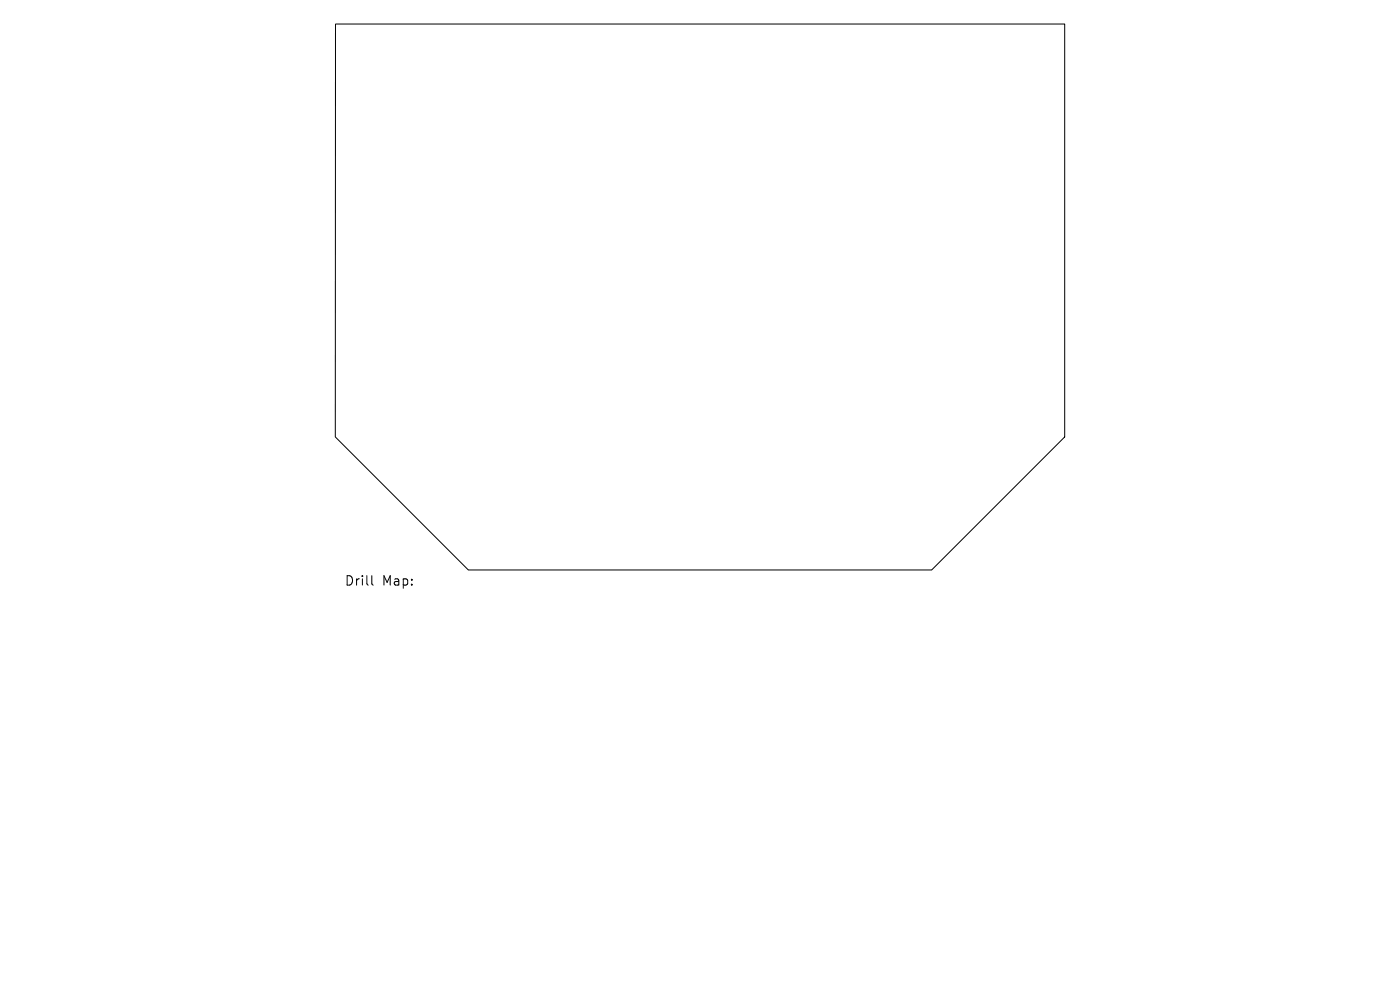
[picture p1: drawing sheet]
<svg xmlns="http://www.w3.org/2000/svg" width="297mm" height="210mm" viewBox="0 0 297 210" stroke-linecap="round" stroke-linejoin="round" font-family="sans-serif">
<defs><g id="words">
<g font-size="2.8">
<text x="73" y="124.5">Drill</text>
<text x="81" y="124.5">Map:</text>
</g>
</g></defs>
<path d="M71.2 5.1h154.7v87.6l-28.3 28.2h-98.2l-28.3-28.2zM78.9 122.1v1.7l.3 .3" fill="none" stroke="#000" stroke-width=".21"/>
<use href="#words"/>
</svg>
